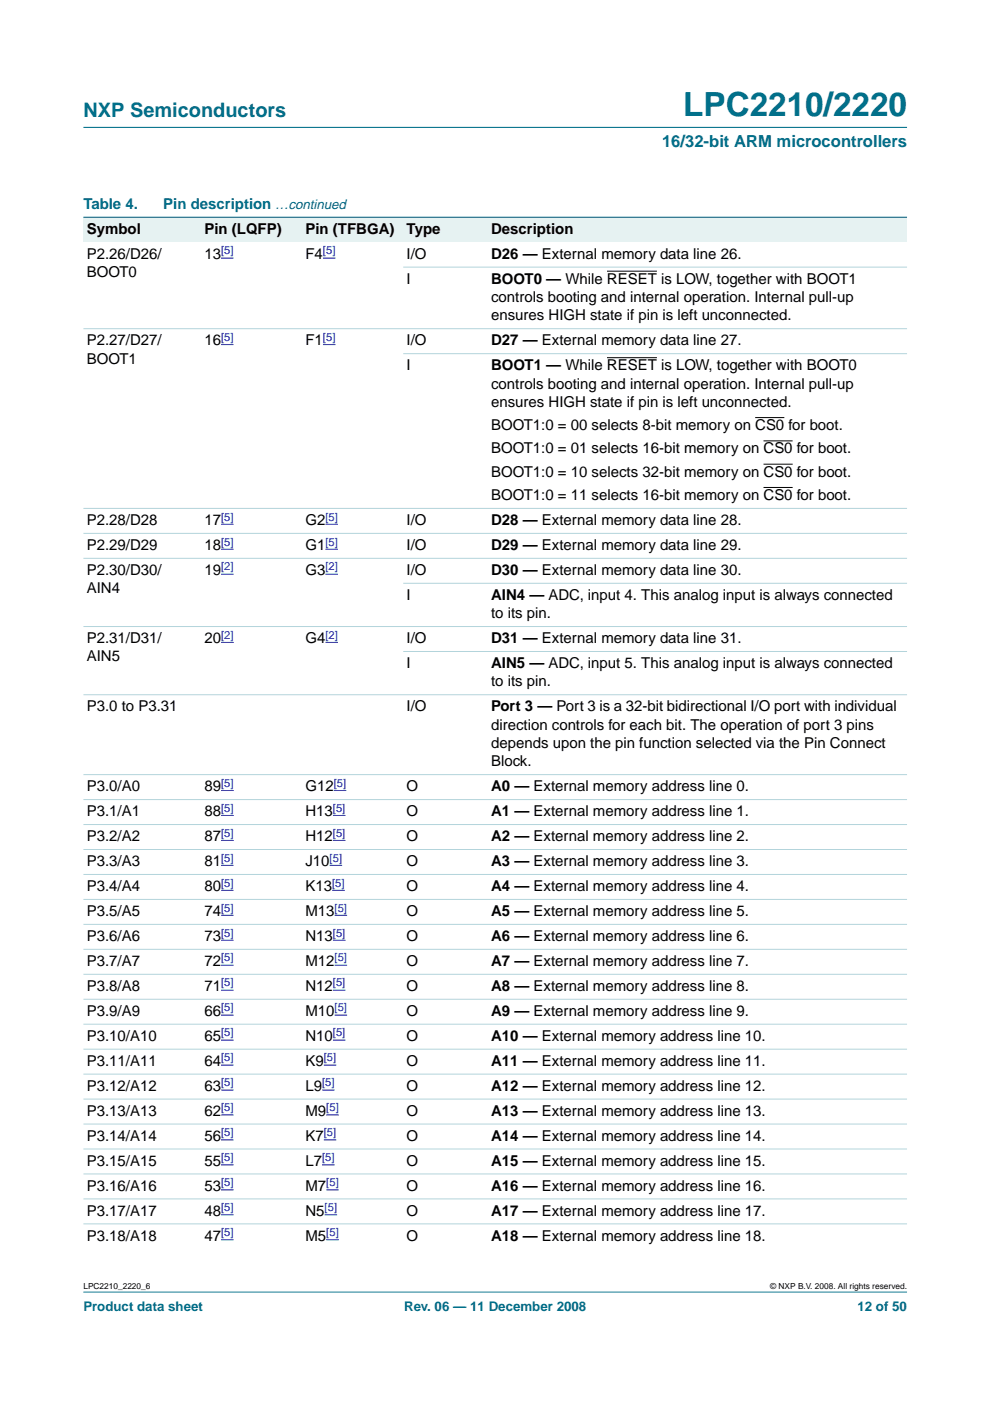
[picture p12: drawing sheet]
<svg xmlns="http://www.w3.org/2000/svg" width="210mm" height="297mm" viewBox="0 0 210 297" stroke-linecap="round" stroke-linejoin="round" font-family="sans-serif">
<defs><g id="words">
<text font-size="7.1" fill="#00708a" x="144.9" y="24.7">LPC2210/2220</text>
<text font-size="4.2" fill="#00708a" x="17.7" y="24.9">NXP Semiconductors</text>
<text font-size="3.5" fill="#00708a" x="140.4" y="31.1">16/32-bit ARM microcontrollers</text>
<g font-size="3.2" fill="#00708a">
<text x="17.7" y="44.3">Table 4.</text>
<text x="34.6" y="44.3">Pin description …continued</text>
</g>
<g font-size="3.2">
<text x="18.4" y="49.6">Symbol</text>
<text x="43.3" y="49.6">Pin (LQFP)</text>
<text x="64.8" y="49.6">Pin (TFBGA)</text>
<text x="86.2" y="49.6">Type</text>
<text x="104.1" y="49.6">Description</text>
<text x="18.4" y="54.9">P2.26/D26/</text>
<text x="18.4" y="58.8">BOOT0</text>
<text x="43.3" y="54.9">13</text>
<text x="64.8" y="54.9">F4</text>
<text x="86.2" y="54.9">I/O</text>
<text x="104.1" y="54.9">D26 — External memory data line 26.</text>
<text x="86.2" y="60.2">I</text>
<text x="104.1" y="60.2">BOOT0 — While RESET is LOW, together with BOOT1</text>
<text x="104.1" y="64">controls booting and internal operation. Internal pull-up</text>
<text x="104.1" y="67.9">ensures HIGH state if pin is left unconnected.</text>
<text x="18.4" y="73.2">P2.27/D27/</text>
<text x="18.4" y="77.1">BOOT1</text>
<text x="43.3" y="73.2">16</text>
<text x="64.8" y="73.2">F1</text>
<text x="86.2" y="73.2">I/O</text>
<text x="104.1" y="73.2">D27 — External memory data line 27.</text>
<text x="86.2" y="78.5">I</text>
<text x="104.1" y="78.5">BOOT1 — While RESET is LOW, together with BOOT0</text>
<text x="104.1" y="82.4">controls booting and internal operation. Internal pull-up</text>
<text x="104.1" y="86.3">ensures HIGH state if pin is left unconnected.</text>
<text x="104.1" y="91.2">BOOT1:0 = 00 selects 8-bit memory on CS0 for boot.</text>
<text x="104.1" y="96.1">BOOT1:0 = 01 selects 16-bit memory on CS0 for boot.</text>
<text x="104.1" y="101.1">BOOT1:0 = 10 selects 32-bit memory on CS0 for boot.</text>
<text x="104.1" y="106">BOOT1:0 = 11 selects 16-bit memory on CS0 for boot.</text>
<text x="18.4" y="111.3">P2.28/D28</text>
<text x="43.3" y="111.3">17</text>
<text x="64.8" y="111.3">G2</text>
<text x="86.2" y="111.3">I/O</text>
<text x="104.1" y="111.3">D28 — External memory data line 28.</text>
<text x="18.4" y="116.6">P2.29/D29</text>
<text x="43.3" y="116.6">18</text>
<text x="64.8" y="116.6">G1</text>
<text x="86.2" y="116.6">I/O</text>
<text x="104.1" y="116.6">D29 — External memory data line 29.</text>
<text x="18.4" y="121.9">P2.30/D30/</text>
<text x="18.4" y="125.8">AIN4</text>
<text x="43.3" y="121.9">19</text>
<text x="64.8" y="121.9">G3</text>
<text x="86.2" y="121.9">I/O</text>
<text x="104.1" y="121.9">D30 — External memory data line 30.</text>
<text x="86.2" y="127.2">I</text>
<text x="104.1" y="127.2">AIN4 — ADC, input 4. This analog input is always connected</text>
<text x="104.1" y="131.1">to its pin.</text>
<text x="18.4" y="136.4">P2.31/D31/</text>
<text x="43.3" y="136.4">20</text>
<text x="64.8" y="136.4">G4</text>
<text x="86.2" y="136.4">I/O</text>
<text x="104.1" y="136.4">D31 — External memory data line 31.</text>
<text x="18.4" y="140.2">AIN5</text>
<text x="86.2" y="141.7">I</text>
<text x="104.1" y="141.7">AIN5 — ADC, input 5. This analog input is always connected</text>
<text x="104.1" y="145.5">to its pin.</text>
<text x="18.4" y="150.8">P3.0 to P3.31</text>
<text x="86.2" y="150.8">I/O</text>
<text x="104.1" y="150.8">Port 3 — Port 3 is a 32-bit bidirectional I/O port with individual</text>
<text x="104.1" y="154.7">direction controls for each bit. The operation of port 3 pins</text>
<text x="104.1" y="158.6">depends upon the pin function selected via the Pin Connect</text>
<text x="18.4" y="167.8">P3.0/A0</text>
<text x="43.3" y="167.8">89</text>
<text x="64.8" y="167.8">G12</text>
<text x="86.2" y="167.8">O</text>
<text x="104.1" y="162.5">Block.</text>
<text x="104.1" y="167.8">A0 — External memory address line 0.</text>
<text x="18.4" y="173.1">P3.1/A1</text>
<text x="43.3" y="173.1">88</text>
<text x="64.8" y="173.1">H13</text>
<text x="86.2" y="173.1">O</text>
<text x="104.1" y="173.1">A1 — External memory address line 1.</text>
<text x="18.4" y="178.3">P3.2/A2</text>
<text x="43.3" y="178.3">87</text>
<text x="64.8" y="178.3">H12</text>
<text x="86.2" y="178.3">O</text>
<text x="104.1" y="178.3">A2 — External memory address line 2.</text>
<text x="18.4" y="183.6">P3.3/A3</text>
<text x="43.3" y="183.6">81</text>
<text x="64.8" y="183.6">J10</text>
<text x="86.2" y="183.6">O</text>
<text x="104.1" y="183.6">A3 — External memory address line 3.</text>
<text x="18.4" y="188.9">P3.4/A4</text>
<text x="43.3" y="188.9">80</text>
<text x="64.8" y="188.9">K13</text>
<text x="86.2" y="188.9">O</text>
<text x="104.1" y="188.9">A4 — External memory address line 4.</text>
<text x="18.4" y="194.2">P3.5/A5</text>
<text x="43.3" y="194.2">74</text>
<text x="64.8" y="194.2">M13</text>
<text x="86.2" y="194.2">O</text>
<text x="104.1" y="194.2">A5 — External memory address line 5.</text>
<text x="18.4" y="199.5">P3.6/A6</text>
<text x="43.3" y="199.5">73</text>
<text x="64.8" y="199.5">N13</text>
<text x="86.2" y="199.5">O</text>
<text x="104.1" y="199.5">A6 — External memory address line 6.</text>
<text x="18.4" y="204.8">P3.7/A7</text>
<text x="43.3" y="204.8">72</text>
<text x="64.8" y="204.8">M12</text>
<text x="86.2" y="204.8">O</text>
<text x="104.1" y="204.8">A7 — External memory address line 7.</text>
<text x="18.4" y="210.1">P3.8/A8</text>
<text x="18.4" y="215.4">P3.9/A9</text>
<text x="43.3" y="210.1">71</text>
<text x="43.3" y="215.4">66</text>
<text x="64.8" y="210.1">N12</text>
<text x="64.8" y="215.4">M10</text>
<text x="86.2" y="210.1">O</text>
<text x="86.2" y="215.4">O</text>
<text x="104.1" y="210.1">A8 — External memory address line 8.</text>
<text x="104.1" y="215.4">A9 — External memory address line 9.</text>
<text x="18.4" y="220.7">P3.10/A10</text>
<text x="43.3" y="220.7">65</text>
<text x="64.8" y="220.7">N10</text>
<text x="86.2" y="220.7">O</text>
<text x="104.1" y="220.7">A10 — External memory address line 10.</text>
<text x="18.4" y="226">P3.11/A11</text>
<text x="43.3" y="226">64</text>
<text x="64.8" y="226">K9</text>
<text x="86.2" y="226">O</text>
<text x="104.1" y="226">A11 — External memory address line 11.</text>
<text x="18.4" y="231.3">P3.12/A12</text>
<text x="43.3" y="231.3">63</text>
<text x="64.8" y="231.3">L9</text>
<text x="86.2" y="231.3">O</text>
<text x="104.1" y="231.3">A12 — External memory address line 12.</text>
<text x="18.4" y="236.6">P3.13/A13</text>
<text x="43.3" y="236.6">62</text>
<text x="64.8" y="236.6">M9</text>
<text x="86.2" y="236.6">O</text>
<text x="104.1" y="236.6">A13 — External memory address line 13.</text>
<text x="18.4" y="241.8">P3.14/A14</text>
<text x="43.3" y="241.8">56</text>
<text x="64.8" y="241.8">K7</text>
<text x="86.2" y="241.8">O</text>
<text x="104.1" y="241.8">A14 — External memory address line 14.</text>
<text x="18.4" y="247.1">P3.15/A15</text>
<text x="43.3" y="247.1">55</text>
<text x="64.8" y="247.1">L7</text>
<text x="86.2" y="247.1">O</text>
<text x="104.1" y="247.1">A15 — External memory address line 15.</text>
<text x="18.4" y="252.4">P3.16/A16</text>
<text x="18.4" y="257.7">P3.17/A17</text>
<text x="43.3" y="252.4">53</text>
<text x="43.3" y="257.7">48</text>
<text x="64.8" y="252.4">M7</text>
<text x="64.8" y="257.7">N5</text>
<text x="86.2" y="252.4">O</text>
<text x="86.2" y="257.7">O</text>
<text x="104.1" y="252.4">A16 — External memory address line 16.</text>
<text x="104.1" y="257.7">A17 — External memory address line 17.</text>
<text x="18.4" y="263">P3.18/A18</text>
<text x="43.3" y="263">47</text>
<text x="64.8" y="263">M5</text>
<text x="86.2" y="263">O</text>
<text x="104.1" y="263">A18 — External memory address line 18.</text>
</g>
<g font-size="2.8" fill="#00708a">
<text x="17.7" y="278">Product data sheet</text>
<text x="85.7" y="278">Rev. 06 — 11 December 2008</text>
<text x="181.8" y="278">12 of 50</text>
</g>
<g font-size="2.4" fill="#00f">
<text x="46.9" y="53.9">[5]</text>
<text x="68.5" y="53.9">[5]</text>
<text x="46.9" y="72.3">[5]</text>
<text x="68.5" y="72.3">[5]</text>
<text x="46.9" y="110.4">[5]</text>
<text x="69" y="110.4">[5]</text>
<text x="46.9" y="115.7">[5]</text>
<text x="69" y="115.7">[5]</text>
<text x="46.9" y="120.9">[2]</text>
<text x="69" y="120.9">[2]</text>
<text x="46.9" y="135.4">[2]</text>
<text x="69" y="135.4">[2]</text>
<text x="46.9" y="166.8">[5]</text>
<text x="70.8" y="166.8">[5]</text>
<text x="46.9" y="172.1">[5]</text>
<text x="70.6" y="172.1">[5]</text>
<text x="46.9" y="177.4">[5]</text>
<text x="70.6" y="177.4">[5]</text>
<text x="46.9" y="182.7">[5]</text>
<text x="69.9" y="182.7">[5]</text>
<text x="46.9" y="188">[5]</text>
<text x="70.4" y="188">[5]</text>
<text x="46.9" y="193.3">[5]</text>
<text x="70.9" y="193.3">[5]</text>
<text x="46.9" y="198.6">[5]</text>
<text x="46.9" y="203.9">[5]</text>
<text x="70.6" y="198.6">[5]</text>
<text x="70.9" y="203.9">[5]</text>
<text x="46.9" y="209.1">[5]</text>
<text x="70.6" y="209.1">[5]</text>
<text x="46.9" y="214.4">[5]</text>
<text x="70.9" y="214.4">[5]</text>
<text x="46.9" y="219.7">[5]</text>
<text x="70.6" y="219.7">[5]</text>
<text x="46.9" y="225">[5]</text>
<text x="68.7" y="225">[5]</text>
<text x="46.9" y="230.3">[5]</text>
<text x="68.3" y="230.3">[5]</text>
<text x="46.9" y="235.6">[5]</text>
<text x="69.2" y="235.6">[5]</text>
<text x="46.9" y="240.9">[5]</text>
<text x="68.7" y="240.9">[5]</text>
<text x="46.9" y="246.2">[5]</text>
<text x="46.9" y="251.5">[5]</text>
<text x="68.3" y="246.2">[5]</text>
<text x="69.2" y="251.5">[5]</text>
<text x="46.9" y="256.8">[5]</text>
<text x="68.8" y="256.8">[5]</text>
<text x="46.9" y="262.1">[5]</text>
<text x="69.2" y="262.1">[5]</text>
</g>
<g font-size="1.8">
<text x="17.7" y="273.4">LPC2210_2220_6</text>
<text x="163.3" y="273.4">© NXP B.V. 2008. All rights reserved.</text>
</g>
</g></defs>
<g fill="#00708a" stroke="#00708a" stroke-width=".21">
<path d="M17.7 273.9h174.6z"/>
<path d="M17.7 27h174.6z"/>
</g>
<g fill="none" stroke="#00f" stroke-width=".21">
<path d="M46.9 54.7h2.6M68.5 54.7h2.6M46.9 73.1h2.6M68.5 73.1h2.6M46.9 111.2h2.6M46.9 116.5h2.6M69 111.2h2.7M69 116.5h2.7M46.9 121.7h2.6M46.9 136.2h2.6M69 121.7h2.7M69 136.2h2.7"/>
<path d="M46.9 167.6h2.6M46.9 172.9h2.6M46.9 178.2h2.6M70.6 172.9h2.6M70.6 178.2h2.6M70.8 167.6h2.6M46.9 183.5h2.6M46.9 188.8h2.6M46.9 194.1h2.6M46.9 199.4h2.6M69.9 183.5h2.6M70.4 188.8h2.7"/>
<path d="M70.6 199.4h2.6M70.9 194.1h2.7M46.9 204.6h2.6M46.9 209.9h2.6M46.9 215.2h2.6M70.6 209.9h2.6M70.9 204.6h2.7M70.9 215.2h2.7M46.9 220.5h2.6M46.9 225.8h2.6M46.9 231.1h2.6M46.9 236.4h2.6"/>
<path d="M68.3 231.1h2.7M68.7 225.8h2.6M69.2 236.4h2.6M70.6 220.5h2.6M46.9 241.7h2.6M46.9 247h2.6M46.9 252.3h2.6M46.9 257.6h2.6M68.3 247h2.7M68.7 241.7h2.6M68.8 257.6h2.7M69.2 252.3h2.6"/>
<path d="M46.9 262.9h2.6M69.2 262.9h2.6"/>
</g>
<path d="M128.7 57.5h10.6M128.7 75.8h10.6M160.1 88.5h6.2M161.9 93.5h6.2M161.9 98.4h6.2M161.9 103.4h6.2" fill="none" stroke="#000" stroke-width=".21"/>
<g fill="#e6f2f2">
<path d="M17.7 46.1h24.9v5.2h-24.9z" fill-rule="evenodd"/>
<path d="M42.6 46.1h21.5v5.2h-21.5z" fill-rule="evenodd"/>
<path d="M64.1 46.1h21.4v5.2h-21.4z" fill-rule="evenodd"/>
<path d="M85.5 46.1h17.9v5.2h-17.9z" fill-rule="evenodd"/>
<path d="M103.4 46.1h88.9v5.2h-88.9z" fill-rule="evenodd"/>
</g>
<path d="M17.7 46.1h174.6z" fill="#00708a" stroke="#00708a" stroke-width=".21"/>
<g fill="#b3d4db" stroke="#b3d4db" stroke-width=".21">
<path d="M85.5 56.6h106.8z"/>
<path d="M17.7 69.7h174.6z"/>
<path d="M85.5 75h106.8z"/>
<path d="M17.7 107.8h174.6z"/>
<path d="M17.7 113.1h174.6z"/>
<path d="M17.7 118.4h174.6z"/>
<path d="M85.5 123.7h106.8z"/>
<path d="M17.7 132.8h174.6z"/>
<path d="M85.5 138.1h106.8z"/>
<path d="M17.7 147.3h174.6z"/>
<path d="M17.7 164.2h174.6z"/>
<path d="M17.7 169.5h174.6z"/>
<path d="M17.7 174.8h174.6z"/>
<path d="M17.7 180.1h174.6z"/>
<path d="M17.7 185.4h174.6z"/>
<path d="M17.7 190.7h174.6z"/>
<path d="M17.7 196h174.6z"/>
<path d="M17.7 201.3h174.6z"/>
<path d="M17.7 206.6h174.6z"/>
<path d="M17.7 211.9h174.6z"/>
<path d="M17.7 217.2h174.6z"/>
<path d="M17.7 222.4h174.6z"/>
<path d="M17.7 227.7h174.6z"/>
<path d="M17.7 233h174.6z"/>
<path d="M17.7 238.3h174.6z"/>
<path d="M17.7 243.6h174.6z"/>
<path d="M17.7 248.9h174.6z"/>
<path d="M17.7 254.2h174.6z"/>
<path d="M17.7 259.5h174.6z"/>
</g>
<use href="#words"/>
</svg>
